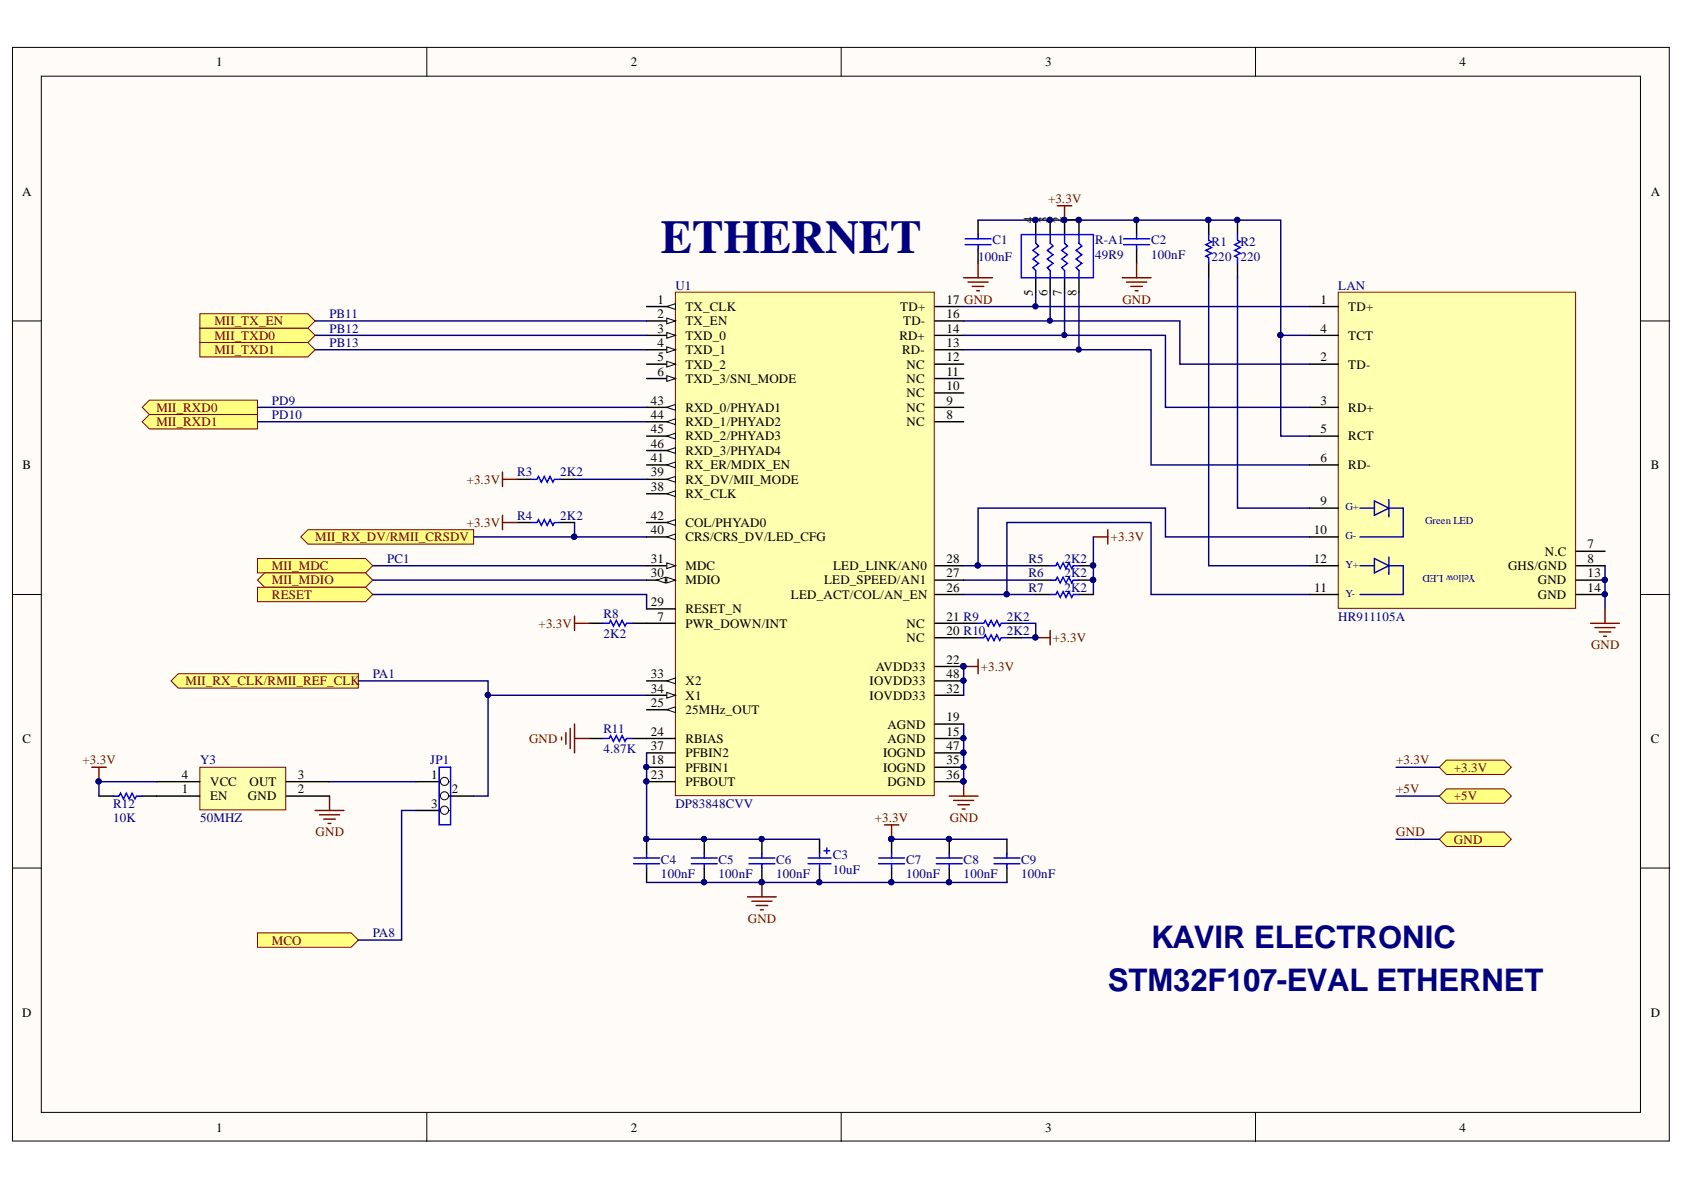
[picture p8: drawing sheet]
<svg xmlns="http://www.w3.org/2000/svg" width="297mm" height="210mm" viewBox="0 0 297 210" stroke-linecap="round" stroke-linejoin="round" font-family="sans-serif">
<defs><g id="words">
<text font-size="8.3" fill="#000080" x="116.6" y="44.6">ETHERNET</text>
<g font-size="5.5" fill="#000080">
<text x="203.1" y="167.2">KAVIR ELECTRONIC</text>
<text x="195.4" y="174.8">STM32F107-EVAL ETHERNET</text>
</g>
<g font-size="2.3">
<text x="38.2" y="11.7">1</text>
<text x="111.3" y="11.7">2</text>
<text x="184.4" y="11.7">3</text>
<text x="257.5" y="11.7">4</text>
<text x="3.9" y="34.5">A</text>
<text x="291.2" y="34.5">A</text>
<text x="182.2" y="39.3" transform="rotate(-90 182.2 39.3)">4</text>
<text x="184.8" y="39.3" transform="rotate(-90 184.8 39.3)">3</text>
<text x="187.3" y="39.3" transform="rotate(-90 187.3 39.3)">2</text>
<text x="189.9" y="39.3" transform="rotate(-90 189.9 39.3)">1</text>
<text x="116" y="53.6">1</text>
<text x="166.9" y="53.6">17 GND</text>
<text x="182.2" y="52.2" transform="rotate(-90 182.2 52.2)">5</text>
<text x="184.8" y="52.2" transform="rotate(-90 184.8 52.2)">6</text>
<text x="187.3" y="52.2" transform="rotate(-90 187.3 52.2)">7</text>
<text x="189.9" y="52.2" transform="rotate(-90 189.9 52.2)">8</text>
<text x="232.9" y="53.6">1</text>
<text x="116" y="56.1">2</text>
<text x="116" y="58.7">3</text>
<text x="120.9" y="54.9">TX_CLK</text>
<text x="120.9" y="57.4">TX_EN</text>
<text x="120.9" y="59.9">TXD_0</text>
<text x="158.6" y="59.9">RD+</text>
<text x="158.8" y="54.9">TD+</text>
<text x="159.3" y="57.4">TD-</text>
<text x="166.9" y="58.7">14</text>
<text x="166.9" y="56.1">16</text>
<text x="232.9" y="58.7">4</text>
<text x="237.8" y="54.9">TD+</text>
<text x="237.8" y="59.9">TCT</text>
<text x="116" y="61.2">4</text>
<text x="116" y="63.7">5</text>
<text x="120.9" y="62.5">TXD_1</text>
<text x="120.9" y="65">TXD_2</text>
<text x="159.1" y="62.5">RD-</text>
<text x="159.9" y="65">NC</text>
<text x="166.9" y="63.7">12</text>
<text x="166.9" y="61.2">13</text>
<text x="232.9" y="63.7">2</text>
<text x="237.8" y="65">TD-</text>
<text x="114.8" y="71.4">43</text>
<text x="116" y="66.3">6</text>
<text x="120.9" y="67.6">TXD_3/SNI_MODE</text>
<text x="159.9" y="70.1">NC</text>
<text x="159.9" y="67.6">NC</text>
<text x="166.9" y="71.4">9</text>
<text x="166.9" y="68.8">10</text>
<text x="166.9" y="66.3">11</text>
<text x="232.9" y="71.4">3</text>
<text x="114.8" y="73.9">44</text>
<text x="114.8" y="76.4">45</text>
<text x="120.9" y="72.6">RXD_0/PHYAD1</text>
<text x="120.9" y="75.2">RXD_1/PHYAD2</text>
<text x="120.9" y="77.7">RXD_2/PHYAD3</text>
<text x="159.9" y="75.2">NC</text>
<text x="159.9" y="72.6">NC</text>
<text x="166.9" y="73.9">8</text>
<text x="232.9" y="76.4">5</text>
<text x="237.8" y="72.6">RD+</text>
<text x="237.8" y="77.7">RCT</text>
<text x="4" y="82.8">B</text>
<text x="114.8" y="81.5">41</text>
<text x="114.8" y="79">46</text>
<text x="120.9" y="82.8">RX_ER/MDIX_EN</text>
<text x="120.9" y="80.2">RXD_3/PHYAD4</text>
<text x="232.9" y="81.5">6</text>
<text x="237.8" y="82.8">RD-</text>
<text x="291.2" y="82.8">B</text>
<text x="114.8" y="86.6">38</text>
<text x="114.8" y="84">39</text>
<text x="120.9" y="87.8">RX_CLK</text>
<text x="120.9" y="85.3">RX_DV/MII_MODE</text>
<text x="232.9" y="89.1">9</text>
<text x="114.8" y="94.2">40</text>
<text x="114.8" y="91.6">42</text>
<text x="120.9" y="95.4">CRS/CRS_DV/LED_CFG</text>
<text x="120.9" y="92.9">COL/PHYAD0</text>
<text x="231.7" y="94.2">10</text>
<text x="114.8" y="101.8">30</text>
<text x="114.8" y="99.3">31</text>
<text x="120.9" y="100.5">MDC</text>
<text x="147" y="100.5">LED_LINK/AN0</text>
<text x="166.9" y="101.8">27</text>
<text x="166.9" y="99.3">28</text>
<text x="231.7" y="99.3">12</text>
<text x="266" y="100.5">GHS/GND</text>
<text x="272.5" y="98">N.C</text>
<text x="280" y="96.7">7</text>
<text x="280" y="99.3">8</text>
<text x="280" y="101.8">13</text>
<text x="114.8" y="106.9">29</text>
<text x="120.9" y="103.1">MDIO</text>
<text x="139.5" y="105.7">LED_ACT/COL/AN_EN</text>
<text x="145.4" y="103.1">LED_SPEED/AN1</text>
<text x="166.9" y="104.4">26</text>
<text x="231.8" y="104.4">11</text>
<text x="271.2" y="103.1">GND</text>
<text x="271.2" y="105.7">GND</text>
<text x="280" y="104.4">14</text>
<text x="116" y="109.5">7</text>
<text x="120.9" y="110.7">PWR_DOWN/INT</text>
<text x="120.9" y="108.2">RESET_N</text>
<text x="159.9" y="113.3">NC</text>
<text x="159.9" y="110.7">NC</text>
<text x="166.9" y="112">20 R10</text>
<text x="166.9" y="109.5">21 R9</text>
<text x="114.8" y="119.6">33</text>
<text x="154.5" y="118.4">AVDD33</text>
<text x="166.9" y="117.1">22</text>
<text x="166.9" y="119.6">48</text>
<text x="114.8" y="124.7">25</text>
<text x="114.8" y="122.2">34</text>
<text x="120.9" y="126">25MHz_OUT</text>
<text x="120.9" y="120.9">X2</text>
<text x="120.9" y="123.4">X1</text>
<text x="153.4" y="123.4">IOVDD33</text>
<text x="153.4" y="120.9">IOVDD33</text>
<text x="166.9" y="122.2">32</text>
<text x="4" y="131">C</text>
<text x="114.8" y="129.8">24</text>
<text x="120.9" y="131">RBIAS</text>
<text x="156.5" y="131">AGND</text>
<text x="156.5" y="128.5">AGND</text>
<text x="166.9" y="129.8">15</text>
<text x="166.9" y="127.2">19</text>
<text x="291.2" y="131">C</text>
<text x="32.1" y="137.4">4</text>
<text x="52.5" y="137.4">3</text>
<text x="76.1" y="137.4">1</text>
<text x="114.8" y="134.8">18</text>
<text x="114.8" y="137.4">23</text>
<text x="114.8" y="132.3">37</text>
<text x="120.9" y="136.1">PFBIN1</text>
<text x="120.9" y="133.6">PFBIN2</text>
<text x="155.8" y="136.1">IOGND</text>
<text x="155.8" y="133.6">IOGND</text>
<text x="166.9" y="134.8">35</text>
<text x="166.9" y="137.4">36</text>
<text x="166.9" y="132.3">47</text>
<text x="32.1" y="139.9">1</text>
<text x="37.1" y="138.6">VCC</text>
<text x="37.1" y="141.2">EN</text>
<text x="43.7" y="141.2">GND</text>
<text x="44" y="138.6">OUT</text>
<text x="52.5" y="139.9">2</text>
<text x="76.1" y="142.4">3</text>
<text x="79.7" y="139.9">2</text>
<text x="120.9" y="138.6">PFBOUT</text>
<text x="156.5" y="138.6">DGND</text>
<text x="3.9" y="179.3">D</text>
<text x="291.2" y="179.3">D</text>
<text x="38.2" y="199.6">1</text>
<text x="111.3" y="199.6">2</text>
<text x="184.4" y="199.6">3</text>
<text x="257.5" y="199.6">4</text>
</g>
<g font-size="2.3" fill="#800000">
<text x="184.9" y="35.8">+3.3V</text>
<text x="198" y="53.6">GND</text>
<text x="37.8" y="59.9">MII_TXD0</text>
<text x="37.8" y="57.4">MII_TX_EN</text>
<text x="37.8" y="62.5">MII_TXD1</text>
<text x="27.6" y="72.6">MII_RXD0</text>
<text x="27.6" y="75.2">MII_RXD1</text>
<text x="82.3" y="85.3">+3.3V</text>
<text x="55.6" y="95.4">MII_RX_DV/RMII_CRSDV</text>
<text x="82.3" y="92.9">+3.3V</text>
<text x="195.9" y="95.4">+3.3V</text>
<text x="48" y="100.5">MII_MDC</text>
<text x="48" y="103.1">MII_MDIO</text>
<text x="48" y="105.7">RESET</text>
<text x="95" y="110.7">+3.3V</text>
<text x="185.7" y="113.3">+3.3V</text>
<text x="173" y="118.4">+3.3V</text>
<text x="280.6" y="114.6">GND</text>
<text x="32.7" y="120.9">MII_RX_CLK/RMII_REF_CLK</text>
<text x="93.3" y="131">GND</text>
<text x="14.6" y="134.8">+3.3V</text>
<text x="246.3" y="134.8">+3.3V</text>
<text x="256.4" y="136.1">+3.3V</text>
<text x="246.3" y="139.9">+5V</text>
<text x="256.4" y="141.2">+5V</text>
<text x="55.7" y="147.5">GND</text>
<text x="154.3" y="145">+3.3V</text>
<text x="167.5" y="145">GND</text>
<text x="246.3" y="147.5">GND</text>
<text x="256.4" y="148.8">GND</text>
<text x="48" y="166.6">MCO</text>
<text x="131.9" y="162.7">GND</text>
</g>
<g font-size="2.3" fill="#000080">
<text x="172.5" y="46">100nF</text>
<text x="175" y="43.1">C1</text>
<text x="193.2" y="43.1">R-A1</text>
<text x="193.2" y="45.7">49R9</text>
<text x="203.1" y="43.1">C2</text>
<text x="203.1" y="45.7">100nF</text>
<text x="213.7" y="43.5">R1</text>
<text x="213.7" y="46">220</text>
<text x="218.8" y="43.5">R2</text>
<text x="218.8" y="46">220</text>
<text x="119.1" y="51.1">U1</text>
<text x="236" y="51.1">LAN</text>
<text x="58.1" y="56.1">PB11</text>
<text x="58.1" y="58.7">PB12</text>
<text x="58.1" y="61.2">PB13</text>
<text x="48" y="71.4">PD9</text>
<text x="48" y="73.9">PD10</text>
<text x="91.2" y="84">R3</text>
<text x="98.8" y="84">2K2</text>
<text x="91.2" y="91.6">R4</text>
<text x="98.8" y="91.6">2K2</text>
<text x="68.3" y="99.3">PC1</text>
<text x="181.4" y="101.8">R6</text>
<text x="181.4" y="99.3">R5</text>
<text x="187.7" y="101.8">2K2</text>
<text x="187.7" y="99.3">2K2</text>
<text x="181.4" y="104.4">R7</text>
<text x="187.7" y="104.4">2K2</text>
<text x="106.4" y="109">R8</text>
<text x="106.4" y="112.5">2K2</text>
<text x="177.6" y="109.5">2K2</text>
<text x="177.6" y="112">2K2</text>
<text x="236" y="109.5">HR911105A</text>
<text x="65.7" y="119.6">PA1</text>
<text x="106.4" y="129.3">R11</text>
<text x="35.3" y="134.8">Y3</text>
<text x="75.9" y="134.8">JP1</text>
<text x="106.4" y="132.8">4.87K</text>
<text x="20" y="142.4">R12</text>
<text x="119.1" y="142.4">DP83848CVV</text>
<text x="20" y="145">10K</text>
<text x="35.3" y="145">50MHZ</text>
<text x="116.6" y="152.3">C4</text>
<text x="116.6" y="154.9">100nF</text>
<text x="126.7" y="152.3">C5</text>
<text x="126.7" y="154.9">100nF</text>
<text x="136.9" y="152.3">C6</text>
<text x="136.9" y="154.9">100nF</text>
<text x="146.9" y="151.6">C3</text>
<text x="146.9" y="154.1">10uF</text>
<text x="159.8" y="152.3">C7</text>
<text x="159.8" y="154.9">100nF</text>
<text x="170" y="152.3">C8</text>
<text x="170" y="154.9">100nF</text>
<text x="180.1" y="152.3">C9</text>
<text x="180.1" y="154.9">100nF</text>
<text x="65.7" y="165.4">PA8</text>
</g>
<g font-size="1.9" fill="#000080">
<text x="237.3" y="90">G+</text>
<text x="237.3" y="95.1">G-</text>
<text x="251.4" y="92.5">Green LED</text>
<text x="237.3" y="100.2">Y+</text>
<text x="260.2" y="101.5" transform="rotate(-180 260.2 101.5)">Yellow LED</text>
<text x="237.3" y="105.3">Y-</text>
</g>
</g></defs>
<g fill="#fffcf8" stroke="#000" stroke-width=".18">
<path d="M2.2 8.4h292.2v192.9h-292.2z"/>
<path d="M7.3 13.4h282.1v182.8h-282.1z"/>
</g>
<path d="M75.3 8.4v5M148.4 8.4v5M221.5 8.4v5M2.2 56.6h5.1M289.5 56.6h5M2.2 104.9h5.1M289.5 104.9h5M2.2 153.1h5.1M289.5 153.1h5M75.3 196.3v5.1M148.4 196.3v5.1M221.5 196.3v5.1" fill="none" stroke="#000" stroke-width=".18"/>
<g fill="#ffff80" stroke="#800000" stroke-width=".18">
<path d="M35.2 57.9h19.1l1.3 1.3-1.3 1.2h-19.1z" fill-rule="evenodd"/>
<path d="M35.2 55.3h19.1l1.3 1.3-1.3 1.3h-19.1z" fill-rule="evenodd"/>
<path d="M25.1 71.8l1.3-1.2h19v2.5h-19z" fill-rule="evenodd"/>
<path d="M53 94.7l1.3-1.3h29.2v2.6h-29.2z" fill-rule="evenodd"/>
<path d="M30.2 120.1l1.2-1.3h31.8v2.6h-31.8z" fill-rule="evenodd"/>
<path d="M45.4 98.5h19.1l1.3 1.3-1.3 1.3h-19.1z" fill-rule="evenodd"/>
<path d="M45.4 102.3l1.3-1.2h17.8l1.3 1.2-1.3 1.3h-17.8z" fill-rule="evenodd"/>
</g>
<path d="M73.4 137.9h5.8" fill="none" stroke="#000" stroke-width=".25"/>
<circle cx="78.4" cy="137.8" r=".72" fill="#fffcf8" stroke="#000" stroke-width=".18"/>
<path d="M77.7 140.4h5.8" fill="none" stroke="#000" stroke-width=".25"/>
<circle cx="78.4" cy="140.4" r=".72" fill="#fffcf8" stroke="#000" stroke-width=".18"/>
<path d="M73.4 143h5.8" fill="none" stroke="#000" stroke-width=".25"/>
<circle cx="78.4" cy="142.9" r=".72" fill="#fffcf8" stroke="#000" stroke-width=".18"/>
<path d="M77.4 135.3h2.1v10.2h-2.1z" fill="none" stroke="#00f" stroke-width=".25"/>
<path d="M45.4 164.5h16.5l1.3 1.3-1.3 1.3h-16.5z" fill-rule="evenodd" fill="#ffff80" stroke="#800000" stroke-width=".18"/>
<path d="M16.2 135.3h2.5M17.5 135.3v2.6M55.6 143h5.1M56.3 143.7h3.6M57.1 144.5h2M57.9 145.2h.5M58.1 140.4v2.6" fill="none" stroke="#800000" stroke-width=".25"/>
<circle cx="17.4" cy="137.8" r=".46" fill="#000080" stroke="#000080" stroke-width=".18"/>
<path d="M17.5 140.4h2.5M25.1 140.4h2.5" fill="none" stroke="#000" stroke-width=".25"/>
<path d="M20 140.4h1l.3-.5 .5 1 .5-1 .5 1 .5-1 .5 1 .3-.5h1" fill="none" stroke="#00f" stroke-width=".25"/>
<path d="M27.6 137.9h-10.1v2.5" fill="none" stroke="#000080" stroke-width=".25"/>
<path d="M45.4 103.6h19.1l1.3 1.3-1.3 1.2h-19.1z" fill-rule="evenodd" fill="#ffff80" stroke="#800000" stroke-width=".18"/>
<path d="M192.9 94.7v10.2M180.1 109.9h2.6v2.6h-2.6M114.1 122.6h-28v17.8h-2.6M170 127.7v10.2M73.4 143h-2.6v22.8h-7.6" fill="none" stroke="#000080" stroke-width=".25"/>
<g fill="#000080" stroke="#000080" stroke-width=".18">
<circle cx="86" cy="122.6" r=".46"/>
<circle cx="182.6" cy="112.4" r=".46"/>
<circle cx="114" cy="148" r=".46"/>
<circle cx="124.2" cy="155.6" r=".46"/>
<circle cx="124.2" cy="148" r=".46"/>
<circle cx="134.3" cy="155.6" r=".46"/>
<circle cx="134.3" cy="148" r=".46"/>
<circle cx="144.5" cy="155.6" r=".46"/>
<circle cx="169.9" cy="137.8" r=".46"/>
</g>
<g fill="none" stroke="#000" stroke-width=".25">
<path d="M91.2 84.5h2.5M98.8 84.5h2.5M103.9 109.9h2.5M111.5 109.9h2.6M170 109.9h2.5M170 112.5h2.5M177.6 109.9h2.5M177.6 112.5h2.5M103.9 130.3h2.5M111.5 130.3h2.6M114.1 148v2.6M114.1 153.1v2.6"/>
<path d="M124.2 148v2.6M124.2 153.1v2.6M134.4 148v2.6M134.4 153.1v2.6M144.6 148v2.6M144.6 153.1v2.6"/>
</g>
<g fill="none" stroke="#00f" stroke-width=".25">
<path d="M93.7 84.5h1l.3-.5 .5 1.1 .5-1.1 .5 1.1 .5-1.1 .5 1.1 .3-.6h1M106.4 109.9h1l.3-.5 .5 1.1 .5-1.1 .5 1.1 .5-1.1 .5 1.1 .3-.6h1M172.5 109.9h1l.3-.5 .5 1.1 .5-1.1 .5 1.1 .5-1.1 .5 1.1 .3-.6h1M172.5 112.5h1l.3-.5 .5 1 .5-1 .5 1 .5-1 .5 1 .3-.5h1M106.4 130.3h1l.3-.5 .5 1 .5-1 .5 1 .5-1 .5 1 .3-.5h1M111.8 152.4h4.5M111.8 151.3h4.5M114.1 150.6v.7M114.1 152.4v.7M121.9 152.4h4.6M121.9 151.3h4.6M124.2 150.6v.7"/>
<path d="M124.2 152.4v.7M132.1 152.4h4.6M132.1 151.3h4.6M134.4 150.6v.7M134.4 152.4v.7M142.5 152.4h4.1M142.5 151.3h4.1M144.6 150.6v.7M144.6 152.4v.7M145.3 150.1h1M145.8 149.6v1"/>
</g>
<g fill="none" stroke="#800000" stroke-width=".25">
<path d="M192.9 94.7h2.5M195.4 93.4v2.6M182.7 112.5h2.5M185.2 111.2v2.6M99.1 130v.5M99.8 129.2v2.1M100.6 128.5v3.5M101.3 127.7v5.1M101.3 130.3h2.6M170 137.9v2.5M131.8 158.2h5.1M132.6 159h3.6"/>
<path d="M133.4 159.7h2M134.4 155.7v2.5M167.4 140.4h5.1M168.2 141.2h3.6M169 141.9h2M169.7 142.7h.5M134.1 160.5h.5"/>
</g>
<g fill="#ffff80" stroke="#800000" stroke-width=".18">
<path d="M35.2 60.4h19.1l1.3 1.3-1.3 1.3h-19.1z" fill-rule="evenodd"/>
<path d="M25.1 74.4l1.3-1.3h19v2.6h-19z" fill-rule="evenodd"/>
</g>
<path d="M65.8 99.8h48.3" fill="none" stroke="#000080" stroke-width=".25"/>
<path d="M119.1 51.5h45.7v88.8h-45.7z" fill="#ffffb0" stroke="#800000" stroke-width=".18"/>
<path d="M114.1 54.1h5" fill="none" stroke="#000" stroke-width=".25"/>
<path d="M117.6 54.1l1.5-.5v1z" fill="#fffcf8"/>
<path d="M117.6 54.1l1.5-.5v1z" fill="none" stroke="#000" stroke-width=".18"/>
<path d="M114.1 56.6h5" fill="none" stroke="#000" stroke-width=".25"/>
<path d="M117.6 56.1l1.5 .5-1.5 .5z" fill="#fffcf8"/>
<path d="M117.6 56.1l1.5 .5-1.5 .5z" fill="none" stroke="#000" stroke-width=".18"/>
<path d="M114.1 59.2h5" fill="none" stroke="#000" stroke-width=".25"/>
<path d="M117.6 58.6l1.5 .6-1.5 .5z" fill="#fffcf8"/>
<path d="M117.6 58.6l1.5 .6-1.5 .5z" fill="none" stroke="#000" stroke-width=".18"/>
<path d="M114.1 61.7h5" fill="none" stroke="#000" stroke-width=".25"/>
<path d="M117.6 61.2l1.5 .5-1.5 .5z" fill="#fffcf8"/>
<path d="M117.6 61.2l1.5 .5-1.5 .5z" fill="none" stroke="#000" stroke-width=".18"/>
<path d="M114.1 64.2h5" fill="none" stroke="#000" stroke-width=".25"/>
<path d="M117.6 63.7l1.5 .5-1.5 .5z" fill="#fffcf8"/>
<path d="M117.6 63.7l1.5 .5-1.5 .5z" fill="none" stroke="#000" stroke-width=".18"/>
<path d="M114.1 66.8h5" fill="none" stroke="#000" stroke-width=".25"/>
<path d="M117.6 66.3l1.5 .5-1.5 .5z" fill="#fffcf8"/>
<path d="M117.6 66.3l1.5 .5-1.5 .5z" fill="none" stroke="#000" stroke-width=".18"/>
<g fill="none" stroke="#000" stroke-width=".25">
<path d="M164.9 59.2h5.1M164.9 56.6h5.1M164.9 54.1h5.1M164.9 74.4h5.1M164.9 71.8h5.1M164.9 69.3h5.1M164.9 66.8h5.1M164.9 64.2h5.1M164.9 61.7h5.1M114.1 109.9h5M164.9 109.9h5.1M164.9 112.5h5.1"/>
<path d="M164.9 117.6h5.1M114.1 130.3h5M114.1 135.3h5M114.1 137.9h5M114.1 125.2h5M164.9 130.3h5.1M164.9 127.7h5.1"/>
</g>
<g fill="#000080" stroke="#000080" stroke-width=".18">
<circle cx="169.9" cy="130.2" r=".46"/>
<circle cx="114" cy="135.3" r=".46"/>
<circle cx="169.9" cy="117.5" r=".46"/>
<circle cx="114" cy="137.8" r=".46"/>
</g>
<path d="M117.6 125.2l1.5-.5v1z" fill="#fffcf8"/>
<path d="M117.6 125.2l1.5-.5v1z" fill="none" stroke="#000" stroke-width=".18"/>
<path d="M164.9 99.8h5.1M114.1 102.3h5M114.1 107.4h5M164.9 104.9h5.1M164.9 102.3h5.1" fill="none" stroke="#000" stroke-width=".25"/>
<path d="M117.6 101.8l1.5 .5-1.5 .5z" fill="#fffcf8"/>
<path d="M117.6 101.8l1.5 .5-1.5 .5z" fill="none" stroke="#000" stroke-width=".18"/>
<path d="M115.8 102.3l1.6-.5v1z" fill="#fffcf8"/>
<path d="M115.8 102.3l1.6-.5v1z" fill="none" stroke="#000" stroke-width=".18"/>
<path d="M114.1 99.8h5" fill="none" stroke="#000" stroke-width=".25"/>
<path d="M117.6 99.3l1.5 .5-1.5 .5z" fill="#fffcf8"/>
<path d="M117.6 99.3l1.5 .5-1.5 .5z" fill="none" stroke="#000" stroke-width=".18"/>
<path d="M114.1 120.1h5M164.9 122.6h5.1" fill="none" stroke="#000" stroke-width=".25"/>
<path d="M117.6 120.1l1.5-.5v1z" fill="#fffcf8"/>
<path d="M117.6 120.1l1.5-.5v1z" fill="none" stroke="#000" stroke-width=".18"/>
<path d="M114.1 122.6h5" fill="none" stroke="#000" stroke-width=".25"/>
<path d="M117.6 122.1l1.5 .5-1.5 .5z" fill="#fffcf8"/>
<path d="M117.6 122.1l1.5 .5-1.5 .5z" fill="none" stroke="#000" stroke-width=".18"/>
<path d="M114.1 87.1h5M114.1 132.8h5M164.9 135.3h5.1M164.9 137.9h5.1" fill="none" stroke="#000" stroke-width=".25"/>
<g fill="#000080" stroke="#000080" stroke-width=".18">
<circle cx="169.9" cy="135.3" r=".46"/>
<circle cx="169.9" cy="137.8" r=".46"/>
</g>
<path d="M117.6 87.1l1.5-.5v1z" fill="#fffcf8"/>
<path d="M117.6 87.1l1.5-.5v1z" fill="none" stroke="#000" stroke-width=".18"/>
<path d="M114.1 84.5h5" fill="none" stroke="#000" stroke-width=".25"/>
<path d="M117.6 84.5l1.5-.5v1.1z" fill="#fffcf8"/>
<path d="M117.6 84.5l1.5-.5v1.1z" fill="none" stroke="#000" stroke-width=".18"/>
<path d="M114.1 94.7h5" fill="none" stroke="#000" stroke-width=".25"/>
<path d="M117.6 94.7l1.5-.5v1z" fill="#fffcf8"/>
<path d="M117.6 94.7l1.5-.5v1z" fill="none" stroke="#000" stroke-width=".18"/>
<path d="M114.1 82h5" fill="none" stroke="#000" stroke-width=".25"/>
<path d="M117.6 82l1.5-.5v1z" fill="#fffcf8"/>
<path d="M117.6 82l1.5-.5v1z" fill="none" stroke="#000" stroke-width=".18"/>
<path d="M114.1 92.2h5" fill="none" stroke="#000" stroke-width=".25"/>
<path d="M117.6 92.2l1.5-.5v1z" fill="#fffcf8"/>
<path d="M117.6 92.2l1.5-.5v1z" fill="none" stroke="#000" stroke-width=".18"/>
<path d="M114.1 71.8h5" fill="none" stroke="#000" stroke-width=".25"/>
<path d="M117.6 71.8l1.5-.5v1.1z" fill="#fffcf8"/>
<path d="M117.6 71.8l1.5-.5v1.1z" fill="none" stroke="#000" stroke-width=".18"/>
<path d="M114.1 74.4h5" fill="none" stroke="#000" stroke-width=".25"/>
<path d="M117.6 74.4l1.5-.5v1z" fill="#fffcf8"/>
<path d="M117.6 74.4l1.5-.5v1z" fill="none" stroke="#000" stroke-width=".18"/>
<path d="M114.1 76.9h5" fill="none" stroke="#000" stroke-width=".25"/>
<path d="M117.6 76.9l1.5-.5v1z" fill="#fffcf8"/>
<path d="M117.6 76.9l1.5-.5v1z" fill="none" stroke="#000" stroke-width=".18"/>
<path d="M114.1 79.5h5" fill="none" stroke="#000" stroke-width=".25"/>
<path d="M117.6 79.5l1.5-.5v1z" fill="#fffcf8"/>
<path d="M117.6 79.5l1.5-.5v1z" fill="none" stroke="#000" stroke-width=".18"/>
<g fill="none" stroke="#000" stroke-width=".25">
<path d="M172.5 38.8v2.6M200.5 38.8v2.6M213.2 38.8v2.6M218.3 38.8v2.6M172.5 43.9v2.6M200.5 43.9v2.6M213.2 46.5v2.5M218.3 46.5v2.5M91.2 92.2h2.5M98.8 92.2h2.5M182.7 99.8h2.5M190.3 99.8h2.6"/>
<path d="M182.7 104.9h2.5M182.7 102.3h2.5M190.3 104.9h2.6M190.3 102.3h2.6M164.9 132.8h5.1M164.9 120.1h5.1M157.3 148v2.6M157.3 153.1v2.6M167.4 148v2.6M167.4 153.1v2.6M177.6 148v2.6M177.6 153.1v2.6"/>
</g>
<g fill="#000080" stroke="#000080" stroke-width=".18">
<circle cx="169.9" cy="132.8" r=".46"/>
<circle cx="169.9" cy="120.1" r=".46"/>
<circle cx="169.9" cy="130.2" r=".46"/>
<circle cx="114" cy="135.3" r=".46"/>
<circle cx="169.9" cy="117.5" r=".46"/>
<circle cx="114" cy="137.8" r=".46"/>
<circle cx="169.9" cy="135.3" r=".46"/>
<circle cx="169.9" cy="137.8" r=".46"/>
<circle cx="114" cy="148" r=".46"/>
<circle cx="157.2" cy="148" r=".46"/>
<circle cx="157.2" cy="155.6" r=".46"/>
<circle cx="167.4" cy="155.6" r=".46"/>
<circle cx="167.4" cy="148" r=".46"/>
<circle cx="86" cy="122.6" r=".46"/>
<circle cx="213.1" cy="38.8" r=".47"/>
<circle cx="218.2" cy="38.8" r=".46"/>
<circle cx="187.7" cy="38.8" r=".46"/>
<circle cx="225.9" cy="59.1" r=".46"/>
<circle cx="200.4" cy="38.8" r=".46"/>
<circle cx="182.6" cy="54" r=".47"/>
<circle cx="185.2" cy="56.6" r=".46"/>
<circle cx="187.7" cy="59.1" r=".46"/>
<circle cx="190.3" cy="61.7" r=".46"/>
<circle cx="172.5" cy="99.7" r=".46"/>
<circle cx="177.6" cy="104.8" r=".46"/>
<circle cx="101.3" cy="94.7" r=".47"/>
<circle cx="192.8" cy="102.3" r=".47"/>
<circle cx="192.8" cy="99.7" r=".46"/>
</g>
<g fill="none" stroke="#000080" stroke-width=".25">
<path d="M172.5 38.8h53.4v20.4M55.6 56.6h58.5M55.6 59.2h58.5M170 56.6h38.1v7.6h22.9M170 59.2h35.6v12.6h25.4M170 54.1h61M182.7 51.5v2.6M185.2 51.5v5.1M187.8 51.5v7.7M190.3 51.5v10.2M213.2 49v50.8h17.8M218.3 49v40.6h12.7"/>
<path d="M231 59.2h-5.1v17.7h5.1M45.4 71.8h68.7M45.4 74.4h68.7M55.6 61.7h58.5M170 61.7h33v20.3h28M83.5 94.7h17.8M101.3 92.2v2.5h12.8M101.3 84.5h12.8M172.5 99.8h10.2M231 94.7h-25.4v-5.1h-33.1v10.2h-2.5M283.1 99.8v7.6M65.8 104.9h48.3v2.5"/>
<path d="M65.8 102.3h48.3M170 104.9h7.6v-12.7h25.4v12.7h28M170 117.6v5M170 102.3h12.7M177.6 104.9h5.1M58.1 137.9h15.3M63.2 120.1h22.9v2.5M114.1 132.8v15.2h30.5M114.1 155.7h63.5M157.3 148h20.3"/>
</g>
<g fill="none" stroke="#800000" stroke-width=".25">
<path d="M186.5 36.3h2.5M187.8 36.3v2.5M170 49h5.1M170.7 49.8h3.6M171.5 50.5h2M172.3 51.3h.5M172.5 46.5v2.5M197.9 49h5.1M198.7 49.8h3.6M199.5 50.5h2M200.2 51.3h.5M200.5 46.5v2.5"/>
<path d="M88.6 83.3v2.5M88.6 90.9v2.5M88.6 84.5h2.6M88.6 92.2h2.6M101.3 109.9h2.6M101.3 108.7v2.5M170 117.6h2.5M172.5 116.3v2.5M280.6 109.9h5M281.3 110.7h3.6M282.1 111.5h2M282.9 112.2h.5"/>
<path d="M283.1 107.4v2.5M156 145.5h2.5M157.3 145.5v2.5"/>
</g>
<g fill="none" stroke="#00f" stroke-width=".25">
<path d="M170.2 42.1h4.6M170.2 43.2h4.6M172.5 41.4v.7M172.5 43.2v.7M198.2 42.1h4.6M198.2 43.2h4.6M200.5 41.4v.7M200.5 43.2v.7M213.2 41.4v1l.5 .2-1 .6 1 .5-1 .5 1 .5-1 .5 .5 .2v1.1M218.3 41.4v1l.5 .2-1 .6 1 .5-1 .5 1 .5-1 .5 .5 .2v1.1M93.7 92.2h1l.3-.5 .5 1 .5-1 .5 1 .5-1 .5 1 .3-.5h1M185.2 99.8h1.1l.2-.5 .5 1 .5-1 .5 1 .5-1 .5 1 .3-.5h1"/>
<path d="M185.2 104.9h1.1l.2-.5 .5 1 .5-1 .5 1 .5-1 .5 1 .3-.5h1M185.2 102.3h1.1l.2-.5 .5 1 .5-1 .5 1 .5-1 .5 1 .3-.5h1M155 152.4h4.6M155 151.3h4.6M157.3 150.6v.7M157.3 152.4v.7M165.2 152.4h4.5M165.2 151.3h4.5M167.4 150.6v.7M167.4 152.4v.7M175.3 152.4h4.6M175.3 151.3h4.6"/>
<path d="M177.6 150.6v.7M177.6 152.4v.7"/>
</g>
<path d="M35.2 135.3h15.2v7.6h-15.2z" fill="#ffffb0" stroke="#800000" stroke-width=".18"/>
<path d="M27.6 137.9h7.6M50.5 137.9h7.6M27.6 140.4h7.6M50.5 140.4h7.6" fill="none" stroke="#000" stroke-width=".25"/>
<path d="M236.1 51.5h41.8v55.8h-41.8z" fill="#ffffb0" stroke="#800000" stroke-width=".18"/>
<g fill="none" stroke="#000" stroke-width=".25">
<path d="M231 54.1h5.1M231 59.2h5.1M231 64.2h5.1M231 71.8h5.1M231 76.9h5.1M231 82h5.1M231 99.8h5.1M231 89.6h5.1M231 94.7h5.1M278 97.2h5.1M278 99.8h5.1M231 104.9h5.1"/>
<path d="M278 104.9h5.1M278 102.3h5.1"/>
</g>
<path d="M239.9 89.6h2.5M239.9 99.8h2.5M242.4 88.4l2.6 1.2-2.6 1.3zM242.4 98.5l2.6 1.3-2.6 1.3zM245 89.6h2.5v5.1h-7.6M245 99.8h2.5v5.1h-7.6M245 88.1v3.1M245 98.3v3" fill="none" stroke="#0000bf" stroke-width=".25"/>
<g fill="#000080" stroke="#000080" stroke-width=".18">
<circle cx="283" cy="102.3" r=".46"/>
<circle cx="283.1" cy="104.8" r=".46"/>
</g>
<g fill="#ffff80" stroke="#800000" stroke-width=".18">
<path d="M253.9 135.3l1.2-1.2h10.2l1.3 1.2-1.3 1.3h-10.2z" fill-rule="evenodd"/>
<path d="M253.9 140.4l1.2-1.3h10.2l1.3 1.3-1.3 1.3h-10.2z" fill-rule="evenodd"/>
<path d="M253.9 148l1.2-1.2h10.2l1.3 1.2-1.3 1.3h-10.2z" fill-rule="evenodd"/>
</g>
<path d="M246.2 135.3h7.7M246.2 140.4h7.7M246.2 148h7.7" fill="none" stroke="#000080" stroke-width=".25"/>
<path d="M182.7 38.8v2.6M185.2 38.8v2.6M187.8 38.8v2.6M190.3 38.8v2.6M182.7 49v2.5M185.2 49v2.5M187.8 49v2.5M190.3 49v2.5" fill="none" stroke="#000" stroke-width=".25"/>
<g fill="#000080" stroke="#000080" stroke-width=".18">
<circle cx="190.3" cy="38.8" r=".46"/>
<circle cx="185.2" cy="38.8" r=".46"/>
<circle cx="187.7" cy="38.8" r=".46"/>
<circle cx="182.6" cy="38.8" r=".47"/>
</g>
<path d="M180.1 41.4h12.8v7.6h-12.8zM182.7 41.4v1.5l.5 .5-1 .8 1 .7-1 .8 1 .8-1 .7 .5 .5v1.3M185.2 41.4v1.5l.5 .5-1 .8 1 .7-1 .8 1 .8-1 .7 .5 .5v1.3M187.8 41.4v1.5l.5 .5-1 .8 1 .7-1 .8 1 .8-1 .7 .5 .5v1.3M190.3 41.4v1.5l.5 .5-1 .8 1 .7-1 .8 1 .8-1 .7 .5 .5v1.3" fill="none" stroke="#00f" stroke-width=".25"/>
<use href="#words"/>
</svg>
